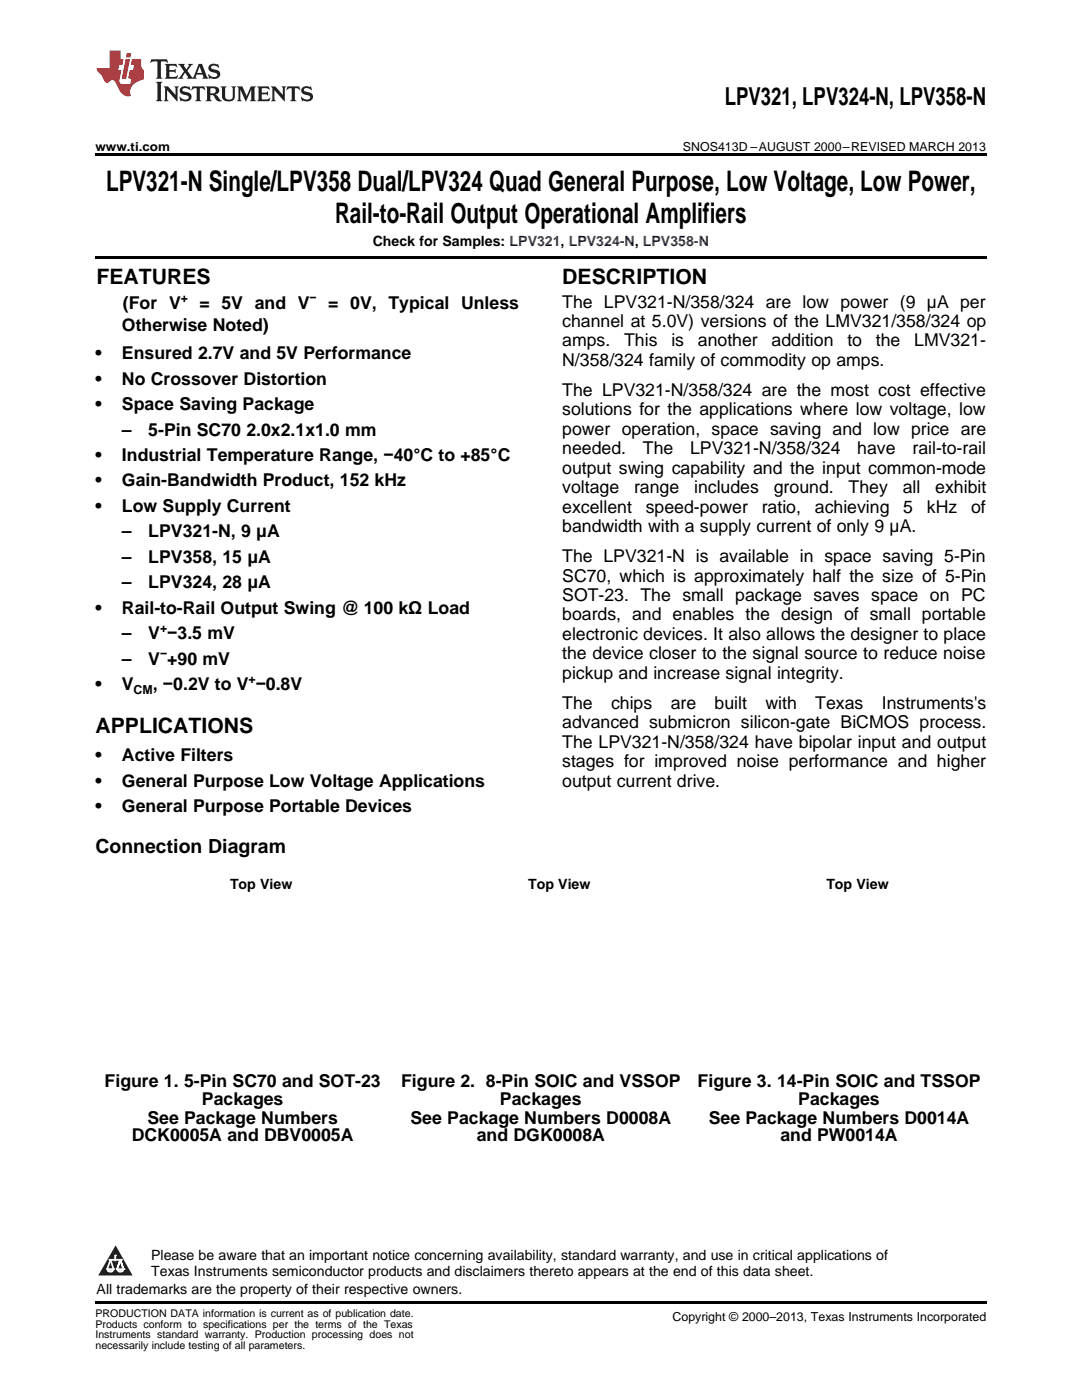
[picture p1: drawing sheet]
<svg xmlns="http://www.w3.org/2000/svg" width="216mm" height="279mm" viewBox="0 0 216 279" stroke-linecap="round" stroke-linejoin="round" font-family="sans-serif">
<defs><g id="words">
<g font-size="5.6">
<text x="21.2" y="38.1">LPV321-N Single/LPV358 Dual/LPV324 Quad General Purpose, Low Voltage, Low Power,</text>
<text x="66.9" y="44.4">Rail-to-Rail Output Operational Amplifiers</text>
</g>
<text font-size="4.9" x="144.6" y="21">LPV321, LPV324-N, LPV358-N</text>
<g font-size="4.2">
<text x="19.2" y="56.7">FEATURES</text>
<text x="112.2" y="56.7">DESCRIPTION</text>
<text x="19" y="146.2">APPLICATIONS</text>
</g>
<text font-size="3.9" x="19" y="170.2">Connection Diagram</text>
<g font-size="3.5">
<text x="24.3" y="66">Otherwise Noted)</text>
<text x="24.5" y="61.7">(For V</text>
<text x="39.8" y="61.7">= 5V and V</text>
<text x="65.5" y="61.7">= 0V, Typical Unless</text>
<text x="112.2" y="61.4">The LPV321-N/358/324 are low power (9 µA per</text>
<text x="112.2" y="65.3">channel at 5.0V) versions of the LMV321/358/324 op</text>
<text x="19" y="71.7">•</text>
<text x="24.3" y="71.7">Ensured 2.7V and 5V Performance</text>
<text x="112.2" y="69.1">amps.</text>
<text x="124.5" y="69.1">This</text>
<text x="134" y="69.1">is</text>
<text x="139.3" y="69.1">another</text>
<text x="154" y="69.1">addition</text>
<text x="169.1" y="69.1">to</text>
<text x="174.8" y="69.1">the</text>
<text x="182.4" y="69.1">LMV321-</text>
<text x="19" y="76.8">•</text>
<text x="24.3" y="76.8">No Crossover Distortion</text>
<text x="112.2" y="73">N/358/324 family of commodity op amps.</text>
<text x="19" y="81.8">•</text>
<text x="24.3" y="81.8">Space Saving Package</text>
<text x="112.2" y="79">The LPV321-N/358/324 are the most cost effective</text>
<text x="112.2" y="82.9">solutions for the applications where low voltage, low</text>
<text x="24.3" y="86.9">–</text>
<text x="29.6" y="86.9">5-Pin SC70</text>
<text x="49.2" y="86.9">2.0x2.1x1.0 mm</text>
<text x="112.2" y="86.8">power operation, space saving and low price are</text>
<text x="19" y="92">•</text>
<text x="24.3" y="92">Industrial Temperature Range, −40°C to +85°C</text>
<text x="112.2" y="90.7">needed.</text>
<text x="112.2" y="94.5">output swing capability and the input common-mode</text>
<text x="128.3" y="90.7">The</text>
<text x="137.7" y="90.7">LPV321-N/358/324</text>
<text x="171.1" y="90.7">have</text>
<text x="182.1" y="90.7">rail-to-rail</text>
<text x="19" y="97.1">•</text>
<text x="24.3" y="97.1">Gain-Bandwidth Product, 152 kHz</text>
<text x="112.2" y="98.4">voltage</text>
<text x="126.5" y="98.4">range</text>
<text x="138.5" y="98.4">includes</text>
<text x="154.4" y="98.4">ground.</text>
<text x="169.3" y="98.4">They</text>
<text x="180.1" y="98.4">all</text>
<text x="186.6" y="98.4">exhibit</text>
<text x="19" y="102.2">•</text>
<text x="24.3" y="102.2">Low Supply Current</text>
<text x="24.3" y="107.2">–</text>
<text x="29.6" y="107.2">LPV321-N, 9 μA</text>
<text x="112.2" y="102.3">excellent</text>
<text x="112.2" y="106.2">bandwidth with a supply current of only 9 µA.</text>
<text x="128.9" y="102.3">speed-power</text>
<text x="152" y="102.3">ratio,</text>
<text x="162.6" y="102.3">achieving</text>
<text x="180.2" y="102.3">5</text>
<text x="185" y="102.3">kHz</text>
<text x="193.8" y="102.3">of</text>
<text x="24.3" y="112.3">–</text>
<text x="29.6" y="112.3">LPV358, 15 μA</text>
<text x="112.2" y="112.2">The LPV321-N is available in space saving 5-Pin</text>
<text x="24.3" y="117.4">–</text>
<text x="29.6" y="117.4">LPV324, 28 μA</text>
<text x="112.2" y="116.1">SC70, which is approximately half the size of 5-Pin</text>
<text x="112.2" y="119.9">SOT-23. The small package saves space on PC</text>
<text x="19" y="122.5">•</text>
<text x="24.3" y="122.5">Rail-to-Rail Output Swing @ 100 kΩ Load</text>
<text x="112.2" y="123.8">boards, and enables the design of small portable</text>
<text x="24.3" y="127.6">–</text>
<text x="29.6" y="127.6">V −3.5 mV</text>
<text x="112.2" y="127.7">electronic devices. It also allows the designer to place</text>
<text x="112.2" y="131.6">the device closer to the signal source to reduce noise</text>
<text x="19" y="137.7">•</text>
<text x="24.3" y="132.6">–</text>
<text x="24.3" y="137.7">V</text>
<text x="29.6" y="132.6">V +90 mV</text>
<text x="30.5" y="137.7">, −0.2V to V −0.8V</text>
<text x="112.2" y="135.5">pickup and increase signal integrity.</text>
<text x="112.2" y="141.5">The</text>
<text x="121.9" y="141.5">chips</text>
<text x="133.8" y="141.5">are</text>
<text x="142.6" y="141.5">built</text>
<text x="152.7" y="141.5">with</text>
<text x="162.7" y="141.5">Texas</text>
<text x="176" y="141.5">Instruments's</text>
<text x="112.2" y="145.3">advanced submicron silicon-gate BiCMOS process.</text>
<text x="112.2" y="149.2">The LPV321-N/358/324 have bipolar input and output</text>
<text x="19" y="151.9">•</text>
<text x="24.3" y="151.9">Active Filters</text>
<text x="112.2" y="153.1">stages for improved noise performance and higher</text>
<text x="19" y="157">•</text>
<text x="24.3" y="157">General Purpose Low Voltage Applications</text>
<text x="112.2" y="157">output current drive.</text>
<text x="19" y="162.1">•</text>
<text x="24.3" y="162.1">General Purpose Portable Devices</text>
<text x="20.9" y="217">Figure 1. 5-Pin SC70 and SOT-23</text>
<text x="40.3" y="220.5">Packages</text>
<text x="80" y="217">Figure 2. 8-Pin SOIC and VSSOP</text>
<text x="99.8" y="220.5">Packages</text>
<text x="139.2" y="217">Figure 3. 14-Pin SOIC and TSSOP</text>
<text x="159.3" y="220.5">Packages</text>
<text x="26.3" y="227.8">DCK0005A and DBV0005A</text>
<text x="29.4" y="224.3">See Package Numbers</text>
<text x="81.9" y="224.3">See Package Numbers D0008A</text>
<text x="95.1" y="227.8">and DGK0008A</text>
<text x="141.4" y="224.3">See Package Numbers D0014A</text>
<text x="155.7" y="227.8">and PW0014A</text>
</g>
<g font-size="2.8">
<text x="74.4" y="49">Check for Samples: LPV321, LPV324-N, LPV358-N</text>
<text x="45.9" y="177.4">Top View</text>
<text x="105.4" y="177.4">Top View</text>
<text x="164.9" y="177.4">Top View</text>
<text x="30.2" y="251.5">Please be aware that an important notice concerning availability, standard warranty, and use in critical applications of</text>
<text x="30.2" y="254.7">Texas Instruments semiconductor products and disclaimers thereto appears at the end of this data sheet.</text>
<text x="19.3" y="258.2">All trademarks are the property of their respective owners.</text>
</g>
<g font-size="2.5">
<text x="19" y="30.1">www.ti.com</text>
<text x="136.3" y="30.1">SNOS413D –AUGUST 2000–REVISED MARCH 2013</text>
<text x="36.1" y="60.3">+</text>
<text x="61.8" y="60.3">−</text>
<text x="31.9" y="126.2">+</text>
<text x="31.9" y="131.2">−</text>
<text x="49.6" y="136.3">+</text>
<text x="26.7" y="138.4">CM</text>
<text x="134.2" y="263.6">Copyright © 2000–2013, Texas Instruments Incorporated</text>
</g>
<g font-size="2.1">
<text x="19" y="262.9">PRODUCTION DATA information is current as of publication date.</text>
<text x="19" y="265">Products conform to specifications per the terms of the Texas</text>
<text x="19" y="267.1">Instruments standard warranty. Production processing does not</text>
<text x="19" y="269.2">necessarily include testing of all parameters.</text>
</g>
<g font-size=".4" fill="#fff">
<text x="19" y="56.5">1</text>
<text x="24.3" y="61.6">2</text>
<text x="19" y="258.2">2</text>
</g>
</g></defs>
<path d="M19 259.7h177.8v.5h-177.8z" fill="#000"/>
<path d="M23.1 248.5l3.4 6.1h-6.9z" fill="#231f20"/>
<path d="M21.4 253.3h1.2l-.3 .5h-.3a.55 .55 0 0 1-.6-.5z" fill-rule="evenodd" fill="#fff"/>
<path d="M21.4 253.3h1.2l-.3 .5h-.3a.55 .55 0 0 1-.6-.5z" fill="none" stroke="#231f20" stroke-width=".34"/>
<path d="M21.4 253.3l1.2 .1-.3 .4h-.5z" fill="none" stroke="#fff" stroke-width=".34"/>
<path d="M23 251.5h.1" fill="none" stroke="#fff" stroke-width=".34"/>
<path d="M23 250.6v.9z" fill="#fff"/>
<path d="M23 250.6v.9z" fill="none" stroke="#fff" stroke-width=".34"/>
<circle cx="23" cy="250.6" r=".17" fill="#fff"/>
<path d="M21.9 251.4h.1" fill="none" stroke="#fff" stroke-width=".34"/>
<path d="M21.9 251.4h2.3z" fill="#fff"/>
<path d="M21.9 251.4h2.3z" fill="none" stroke="#fff" stroke-width=".34"/>
<circle cx="24.2" cy="251.4" r=".17" fill="#fff"/>
<path d="M23.3 253.3h.1" fill="none" stroke="#fff" stroke-width=".34"/>
<path d="M24 251.4l-.7 1.9z" fill="#fff"/>
<path d="M24 251.4l-.7 1.9z" fill="none" stroke="#fff" stroke-width=".34"/>
<path d="M24 251.4l.7 1.9z" fill="#fff"/>
<path d="M24 251.4l.7 1.9z" fill="none" stroke="#fff" stroke-width=".34"/>
<path d="M24.6 253.3h.1" fill="none" stroke="#fff" stroke-width=".34"/>
<circle cx="21.4" cy="253.3" r=".17" fill="#fff"/>
<path d="M22.1 251.4l-.7 1.9z" fill="#fff"/>
<path d="M22.1 251.4l-.7 1.9z" fill="none" stroke="#fff" stroke-width=".34"/>
<path d="M22.1 251.4l.5 1.9z" fill="#fff"/>
<path d="M22.1 251.4l.5 1.9z" fill="none" stroke="#fff" stroke-width=".34"/>
<circle cx="22.6" cy="253.3" r=".17" fill="#fff"/>
<path d="M23.4 253.3h1.3a.65 .65 0 0 1-.7 .5 .65 .65 0 0 1-.6-.5z" fill-rule="evenodd" fill="#fff"/>
<path d="M23.4 253.3h1.3a.65 .65 0 0 1-.7 .5 .65 .65 0 0 1-.6-.5z" fill="none" stroke="#231f20" stroke-width=".34"/>
<path d="M23.4 253.3h1.3l-.4 .5h-.6z" fill="none" stroke="#fff" stroke-width=".34"/>
<path d="M23.3 253.3h.1" fill="none" stroke="#fff" stroke-width=".34"/>
<circle cx="24.7" cy="253.3" r=".17" fill="#fff"/>
<path d="M19 30.6h177.8v.5h-177.8zM19 51h177.8v.6h-177.8z" fill="#000"/>
<path d="M30.2 11.8l-.2 .8a1.31 1.31 0 0 1 1.4-.3v2.9l-.3 .5h1.3l-.3-.5v-2.7l.3-.3a1.09 1.09 0 0 1 1.1 .4l-.2-.8zM32.9 12.8l.3 .4v2l-.3 .5h2.4l.2-.7a1.48 1.48 0 0 1-1.7 .3v-1l1 .1 .2 .2v-.9l-.2 .3h-1v-.7l.2-.2a1.73 1.73 0 0 1 1.4 .3l-.2-.6zM35.5 12.8l1.2 1.4-.7 1-.5 .5h1.1l-.2-.3 .5-.9 .6 .9-.2 .3h2l-.3-.3 .2-.5h1.2l.2 .5-.2 .3h1.2l-.3-.4-1-2.5h-.6l-1.3 2.7-1-1.4 1.1-1.3h-1l.2 .2-.5 .9-.5-.9 .2-.2zM39.8 13.3l.5 1.3h-1zM41.9 12.9a.83 .83 0 0 0-.3 1 .83 .83 0 0 0 .8 .5l.8 .2 .2 .3a1 1 0 0 1-1 .5 1 1 0 0 1-.8-.6l.1 .9 .2-.1a1.65 1.65 0 0 0 2-.5 .89 .89 0 0 0-.8-1.2l-.8-.2-.2-.3a.91 .91 0 0 1 1.6 .2l-.2-.8h-.4a1.34 1.34 0 0 0-1.2 .1zM31.1 16.3l.3 .5v2.9l-.3 .5h1.3l-.3-.5v-2.9l.3-.5zM32.7 17.2l.2 .5v2l-.2 .5h.9l-.3-.5 .1-1.7 2 2.2v-2.5l.3-.5h-.9l.2 .3v1.4l-1.5-1.7zM36.2 17.4a.83 .83 0 0 0-.3 .9 .83 .83 0 0 0 .8 .6l.8 .2 .2 .3a1 1 0 0 1-1 .5 1 1 0 0 1-.8-.6l.1 .9 .2-.1a1.66 1.66 0 0 0 2-.5 .89 .89 0 0 0-.9-1.2l-.7-.2-.2-.3a.91 .91 0 0 1 1.6 .2l-.2-.9-.4 .1a1.36 1.36 0 0 0-1.2 .1zM38.4 17.2l-.2 .9a.61 .61 0 0 1 1.1-.3v1.9l-.4 .5h1.3l-.3-.5v-1.9l.2-.2a.81 .81 0 0 1 .8 .5l-.1-.9zM41 17.2l.3 .5v2l-.3 .5h1.3l-.3-.3v-.9a.72 .72 0 0 1 .9 .6 .85 .85 0 0 0 1.4 .5l-.5-.3-.5-.7-.3-.3a.78 .78 0 0 0 .7-.7 .78 .78 0 0 0-.7-.8zM42 17.7l.2-.1a.6 .6 0 0 1 .7 .1 .6 .6 0 0 1 .1 .7l-.2 .2h-.8zM44 17.2l.3 .3a3.4 3.4 0 0 0 .3 2.4 1.57 1.57 0 0 0 2.2-.3l.1-2.1 .2-.3h-1l.3 .5v1.5a.76 .76 0 0 1-.7 .7 .76 .76 0 0 1-.8-.7v-1.5l.3-.5zM47.3 17.2l.3 .5v2l-.3 .5h.9l-.2-.5v-1.8l1 2.3 1.1-2.3v1.8l-.2 .5h1.2l-.3-.5v-2l.3-.5h-1.1l-.8 2-.8-2zM51.3 17.2l.3 .5v2l-.3 .5h2.4l.2-.7a1.49 1.49 0 0 1-1.6 .3l-.1-1h1l.3 .3v-.9l-.3 .3h-1v-.7l.3-.2a1.73 1.73 0 0 1 1.4 .3l-.3-.7zM54.1 17.2l.3 .5v2l-.3 .5h1l-.4-.5 .1-1.7 2 2.2v-2.5l.3-.5h-.9l.2 .3v1.4l-1.5-1.7zM57.4 17.2l-.2 .9a.8 .8 0 0 1 1-.5v2.1l-.3 .5h1.3l-.4-.5v-1.9l.2-.2a.81 .81 0 0 1 .9 .5l-.2-.9zM60.4 17.4a.83 .83 0 0 0-.3 .9 .83 .83 0 0 0 .8 .6l.8 .2 .2 .3a1 1 0 0 1-1 .5 1 1 0 0 1-.8-.6l.2 .9 .1-.1a1.66 1.66 0 0 0 2-.5 .89 .89 0 0 0-.8-1.2l-.8-.2-.2-.3a.91 .91 0 0 1 1.6 .2l-.2-.9-.3 .1a1.35 1.35 0 0 0-1.3 .1z" fill="#231f20"/>
<path d="M21.9 10.1v3.5h-2.6a2.13 2.13 0 0 0 .9 1.4l.4 .6a.94 .94 0 0 0 1.1 .9 .75 .75 0 0 1 .6-.5 .75 .75 0 0 1 .7 .4l.5 1a2.1 2.1 0 0 0 2.6 1.7 2.2 2.2 0 0 1 1.7-3l.9-.3v-1.8a1.16 1.16 0 0 1-.5-1v-1.2h-1.9l-.2 1.2h.7l-.3 1h-.6l-.3 1.3v.3l.6 .1-.2 1.1h-.9a.93 .93 0 0 1-1.3-.8l.4-2h-.6l.2-1h.6l.3-1.2h-.6v-1.7zM25.1 11.8l-.8 3.9h.9l.7-3.9zM25.3 10.6l-.2 .9h.9l.2-.9z" fill="#ee1d23"/>
<use href="#words"/>
</svg>
